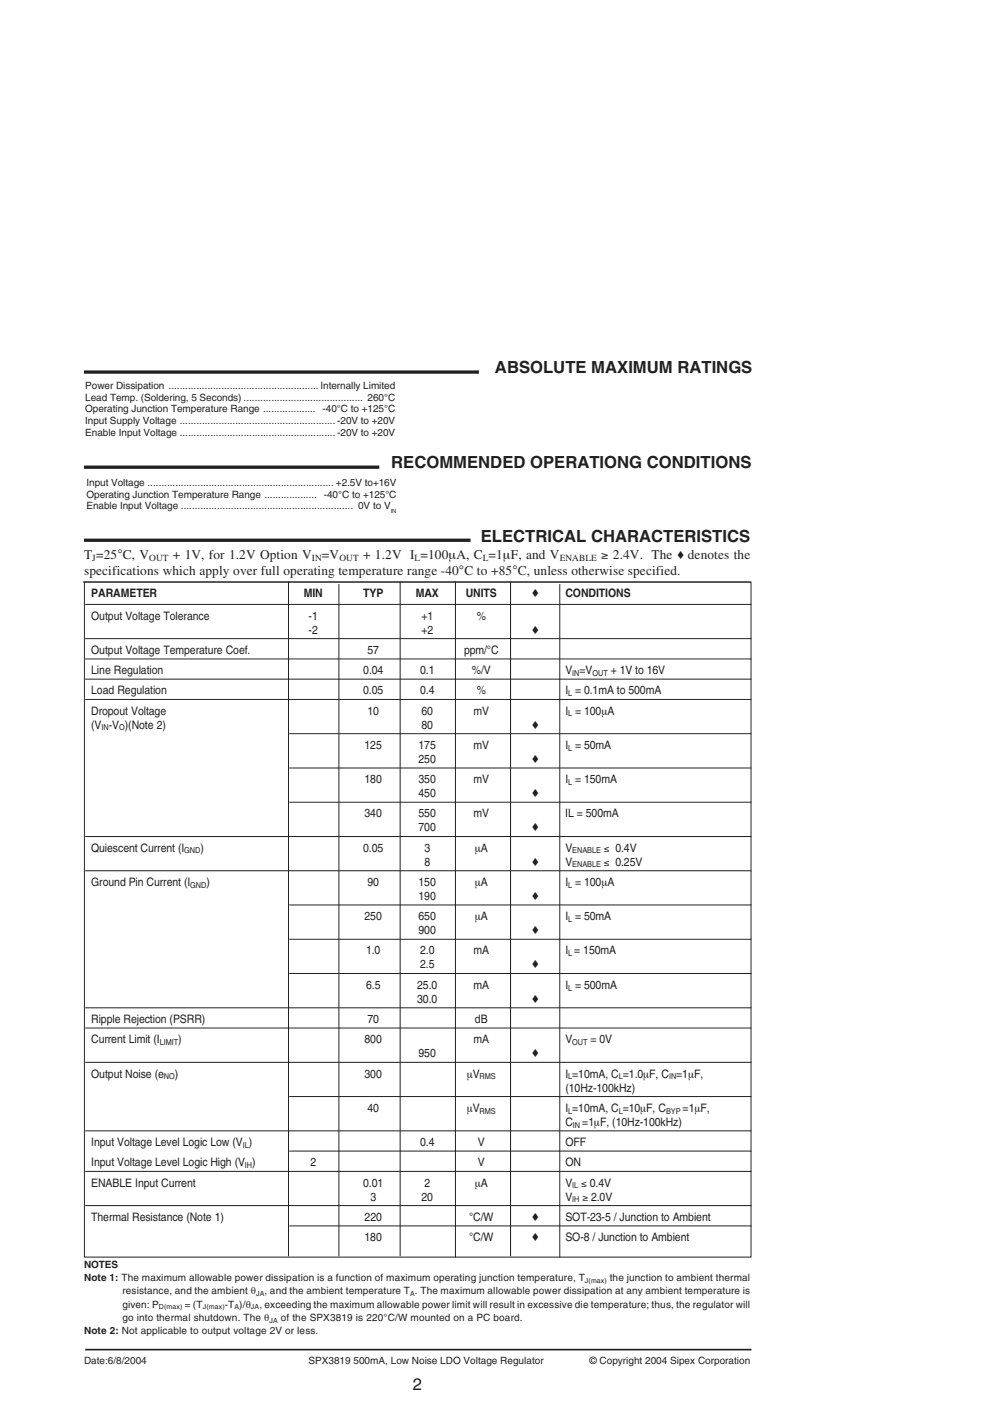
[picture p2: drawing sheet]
<svg xmlns="http://www.w3.org/2000/svg" width="210mm" height="297mm" viewBox="0 0 210 297" stroke-linecap="round" stroke-linejoin="round" font-family="sans-serif">
<defs><g id="words">
<g font-size="3.5" fill="#231f20">
<text x="104.7" y="78.9">ABSOLUTE MAXIMUM RATINGS</text>
<text x="82.8" y="99">RECOMMENDED OPERATIONG CONDITIONS</text>
<text x="101.7" y="114.6">ELECTRICAL CHARACTERISTICS</text>
<text x="87.3" y="294">2</text>
</g>
<g font-size="2.8" fill="#231f20">
<text x="17.8" y="118.3">T =25°C, V</text>
<text x="36.6" y="118.3">+ 1V, for 1.2V Option V</text>
<text x="68.1" y="118.3">=V</text>
<text x="76.8" y="118.3">+ 1.2V I =100µA, C =1µF, and V</text>
<text x="127.2" y="118.3">≥ 2.4V. The</text>
<text x="145.5" y="118.3">denotes the</text>
<text x="17.8" y="121.7">specifications which apply over full operating temperature range -40°C to +85°C, unless otherwise specified.</text>
</g>
<g font-size="2.5" fill="#231f20">
<text x="143.2" y="118.3">♦</text>
<text x="19.3" y="126.4">PARAMETER</text>
<text x="19.3" y="131.1">Output Voltage Tolerance</text>
<text x="64.3" y="126.4">MIN</text>
<text x="65.3" y="131.1">-1</text>
<text x="76.8" y="126.4">TYP</text>
<text x="88" y="126.4">MAX</text>
<text x="89.2" y="131.1">+1</text>
<text x="98.5" y="126.4">UNITS</text>
<text x="100.9" y="131.1">%</text>
<text x="112.4" y="126.4">♦</text>
<text x="119.6" y="126.4">CONDITIONS</text>
<text x="65.3" y="134">-2</text>
<text x="89.2" y="134">+2</text>
<text x="112.4" y="134">♦</text>
<text x="19.3" y="138.3">Output Voltage Temperature Coef.</text>
<text x="19.3" y="142.6">Line Regulation</text>
<text x="76.9" y="142.6">0.04</text>
<text x="77.8" y="138.3">57</text>
<text x="88.9" y="142.6">0.1</text>
<text x="98.2" y="138.3">ppm/°C</text>
<text x="99.8" y="142.6">%/V</text>
<text x="119.6" y="142.6">V =V</text>
<text x="129.2" y="142.6">+ 1V to 16V</text>
<text x="19.3" y="146.9">Load Regulation</text>
<text x="76.9" y="146.9">0.05</text>
<text x="88.9" y="146.9">0.4</text>
<text x="100.9" y="146.9">%</text>
<text x="119.6" y="146.9">I = 0.1mA to 500mA</text>
<text x="19.3" y="154.1">(V -V )(Note 2)</text>
<text x="19.3" y="151.2">Dropout Voltage</text>
<text x="77.7" y="151.2">10</text>
<text x="89.2" y="151.2">60</text>
<text x="89.2" y="154.1">80</text>
<text x="100.2" y="151.2">mV</text>
<text x="112.4" y="154.1">♦</text>
<text x="119.6" y="151.2">I = 100µA</text>
<text x="77.1" y="158.4">125</text>
<text x="88.6" y="158.4">175</text>
<text x="88.6" y="161.4">250</text>
<text x="100.2" y="158.4">mV</text>
<text x="112.4" y="161.4">♦</text>
<text x="119.6" y="158.4">I = 50mA</text>
<text x="77.1" y="165.7">180</text>
<text x="88.6" y="165.7">350</text>
<text x="100.2" y="165.7">mV</text>
<text x="119.6" y="165.7">I = 150mA</text>
<text x="77.1" y="172.9">340</text>
<text x="88.6" y="172.9">550</text>
<text x="88.6" y="168.6">450</text>
<text x="100.2" y="172.9">mV</text>
<text x="112.4" y="168.6">♦</text>
<text x="119.6" y="172.9">IL = 500mA</text>
<text x="88.6" y="175.9">700</text>
<text x="112.4" y="175.9">♦</text>
<text x="19.3" y="180.2">Quiescent Current (I</text>
<text x="42.4" y="180.2">)</text>
<text x="76.8" y="180.2">0.05</text>
<text x="89.8" y="183.1">8</text>
<text x="89.8" y="180.2">3</text>
<text x="100.5" y="180.2">µA</text>
<text x="112.4" y="183.1">♦</text>
<text x="119.6" y="180.2">V</text>
<text x="119.6" y="183.1">V</text>
<text x="127.8" y="180.2">≤ 0.4V</text>
<text x="127.8" y="183.1">≤ 0.25V</text>
<text x="19.3" y="187.4">Ground Pin Current (I</text>
<text x="43.7" y="187.4">)</text>
<text x="77.7" y="187.4">90</text>
<text x="88.6" y="187.4">150</text>
<text x="88.6" y="190.4">190</text>
<text x="100.5" y="187.4">µA</text>
<text x="112.4" y="190.4">♦</text>
<text x="119.6" y="187.4">I = 100µA</text>
<text x="77.1" y="194.7">250</text>
<text x="88.6" y="197.6">900</text>
<text x="88.6" y="194.7">650</text>
<text x="100.5" y="194.7">µA</text>
<text x="112.4" y="197.6">♦</text>
<text x="119.6" y="194.7">I = 50mA</text>
<text x="77.4" y="201.9">1.0</text>
<text x="88.9" y="201.9">2.0</text>
<text x="100.2" y="201.9">mA</text>
<text x="119.6" y="201.9">I = 150mA</text>
<text x="77.4" y="209.2">6.5</text>
<text x="88.3" y="209.2">25.0</text>
<text x="88.9" y="204.9">2.5</text>
<text x="100.2" y="209.2">mA</text>
<text x="112.4" y="204.9">♦</text>
<text x="119.6" y="209.2">I = 500mA</text>
<text x="88.3" y="212.1">30.0</text>
<text x="112.4" y="212.1">♦</text>
<text x="19.3" y="216.4">Ripple Rejection (PSRR)</text>
<text x="19.3" y="220.7">Current Limit (I</text>
<text x="37.7" y="220.7">)</text>
<text x="77.1" y="220.7">800</text>
<text x="77.7" y="216.4">70</text>
<text x="100.2" y="220.7">mA</text>
<text x="100.5" y="216.4">dB</text>
<text x="119.6" y="220.7">V</text>
<text x="124.9" y="220.7">= 0V</text>
<text x="19.3" y="228">Output Noise (e</text>
<text x="37" y="228">)</text>
<text x="77.1" y="228">300</text>
<text x="88.6" y="223.7">950</text>
<text x="98.8" y="228">µV</text>
<text x="112.4" y="223.7">♦</text>
<text x="119.6" y="228">I =10mA, C =1.0µF, C =1µF,</text>
<text x="119.6" y="230.9">(10Hz-100kHz)</text>
<text x="77.7" y="235.2">40</text>
<text x="98.8" y="235.2">µV</text>
<text x="119.6" y="235.2">I =10mA, C =10µF, C</text>
<text x="119.6" y="238.2">C</text>
<text x="123.2" y="238.2">=1µF, (10Hz-100kHz)</text>
<text x="144.4" y="235.2">=1µF,</text>
<text x="19.3" y="242.5">Input Voltage Level Logic Low (V )</text>
<text x="88.9" y="242.5">0.4</text>
<text x="101.1" y="242.5">V</text>
<text x="119.6" y="242.5">OFF</text>
<text x="19.3" y="246.7">Input Voltage Level Logic High (V )</text>
<text x="19.3" y="251">ENABLE Input Current</text>
<text x="65.7" y="246.7">2</text>
<text x="76.8" y="251">0.01</text>
<text x="89.8" y="251">2</text>
<text x="100.5" y="251">µA</text>
<text x="101.1" y="246.7">V</text>
<text x="119.6" y="251">V</text>
<text x="119.6" y="246.7">ON</text>
<text x="123" y="251">≤ 0.4V</text>
<text x="78.4" y="254">3</text>
<text x="89.2" y="254">20</text>
<text x="119.6" y="254">V</text>
<text x="123.3" y="254">≥ 2.0V</text>
<text x="19.3" y="258.3">Thermal Resistance (Note 1)</text>
<text x="77.1" y="262.6">180</text>
<text x="77.1" y="258.3">220</text>
<text x="99.3" y="258.3">°C/W</text>
<text x="99.3" y="262.6">°C/W</text>
<text x="112.4" y="258.3">♦</text>
<text x="112.4" y="262.6">♦</text>
<text x="119.6" y="258.3">SOT-23-5 / Junction to Ambient</text>
<text x="119.6" y="262.6">SO-8 / Junction to Ambient</text>
</g>
<g font-size="2.1" fill="#231f20">
<text x="18" y="82.3">Power Dissipation ...................................................... Internally Limited</text>
<text x="18" y="89.7">Input Supply Voltage ........................................................ -20V to +20V</text>
<text x="18" y="84.7">Lead Temp. (Soldering, 5 Seconds) ........................................... 260°C</text>
<text x="18" y="87.2">Operating Junction Temperature Range ................... -40°C to +125°C</text>
<text x="18" y="92.1">Enable Input Voltage ........................................................ -20V to +20V</text>
<text x="18.3" y="102.8">Input Voltage ................................................................... +2.5V to+16V</text>
<text x="18.3" y="105.3">Operating Junction Temperature Range ................... -40°C to +125°C</text>
<text x="18.3" y="107.7">Enable Input Voltage .............................................................. 0V to V</text>
<text x="17.8" y="268.2">NOTES</text>
<text x="17.8" y="271">Note 1: The maximum allowable power dissipation is a function of maximum operating junction temperature, T</text>
<text x="25.9" y="273.8">resistance, and the ambient θ</text>
<text x="56" y="273.8">, and the ambient temperature T . The maximum allowable power dissipation at any ambient temperature is</text>
<text x="129" y="271">the junction to ambient thermal</text>
<text x="25.9" y="276.7">given: P</text>
<text x="25.9" y="279.5">go into thermal shutdown. The θ</text>
<text x="39.1" y="276.7">= (T</text>
<text x="47.6" y="276.7">-T )/θ</text>
<text x="54.9" y="276.7">, exceeding the maximum allowable power limit will result in excessive die temperature; thus, the regulator will</text>
<text x="59.4" y="279.5">of the SPX3819 is 220°C/W mounted on a PC board.</text>
<text x="17.8" y="282.3">Note 2: Not applicable to output voltage 2V or less.</text>
<text x="17.8" y="288.7">Date:6/8/2004</text>
<text x="65.3" y="288.7">SPX3819 500mA, Low Noise LDO Voltage Regulator</text>
<text x="124.7" y="288.7">© Copyright 2004 Sipex Corporation</text>
</g>
<g font-size="2" fill="#231f20">
<text x="19.5" y="118.7">J</text>
<text x="31.6" y="118.7">OUT</text>
<text x="66" y="118.7">IN</text>
<text x="71.8" y="118.7">OUT</text>
<text x="87.7" y="118.7">L</text>
<text x="102.2" y="118.7">L</text>
<text x="118.4" y="118.7">ENABLE</text>
</g>
<g font-size="1.7" fill="#231f20">
<text x="121.1" y="143">IN</text>
<text x="125.4" y="143">OUT</text>
<text x="120.2" y="147.3">L</text>
<text x="21.5" y="154.5">IN</text>
<text x="25.2" y="154.5">O</text>
<text x="120.2" y="151.6">L</text>
<text x="120.2" y="158.8">L</text>
<text x="120.2" y="166.1">L</text>
<text x="39" y="180.6">GND</text>
<text x="121.1" y="180.6">ENABLE</text>
<text x="121.1" y="183.5">ENABLE</text>
<text x="40.3" y="187.8">GND</text>
<text x="120.2" y="187.8">L</text>
<text x="120.2" y="195.1">L</text>
<text x="120.2" y="202.3">L</text>
<text x="120.2" y="209.6">L</text>
<text x="33.8" y="221.1">LIMIT</text>
<text x="121.1" y="221.1">OUT</text>
<text x="34.7" y="228.3">NO</text>
<text x="101.5" y="228.3">RMS</text>
<text x="120.2" y="228.3">L</text>
<text x="130.9" y="228.3">L</text>
<text x="141.6" y="228.3">IN</text>
<text x="101.5" y="235.6">RMS</text>
<text x="120.2" y="235.6">L</text>
<text x="121.2" y="238.6">IN</text>
<text x="130.9" y="235.6">L</text>
<text x="140.9" y="235.6">BYP</text>
<text x="51.4" y="242.8">IL</text>
<text x="51.8" y="247.1">IH</text>
<text x="121.1" y="251.4">IL</text>
<text x="121.1" y="254.4">IH</text>
</g>
<g font-size="1.5" fill="#231f20">
<text x="54.2" y="274.2">JA</text>
<text x="86.8" y="274.2">A</text>
<text x="123.8" y="271.3">J(max)</text>
<text x="33.6" y="277">D(max)</text>
<text x="42.9" y="277">J(max)</text>
<text x="49.6" y="277">A</text>
<text x="53.1" y="277">JA</text>
<text x="57" y="279.8">JA</text>
</g>
<text font-size="1.2" fill="#231f20" x="82.7" y="108.4">IN</text>
</g></defs>
<path d="M18 285.5h141" fill="none" stroke="#231f20" stroke-width=".36"/>
<g fill="none" stroke="#231f20" stroke-width=".21">
<path d="M17.5 123.1h141.2M17.9 123.1h141v142.9h-141zM18 127.9h141M18 135.1h141M18 139.4h141M61 123v142.8M71.7 123.6v142.2M84.7 123v142.8M96.4 123v143.1M108 123v142.8M118.4 123.6v142.5M18 143.7h141"/>
<path d="M18 148h141M61.2 155.2h97.8M18 177h141M61.2 162.5h97.8M61.2 169.7h97.8M18 184.2h141M61.2 191.5h97.8M61.2 198.7h97.8M18 213.2h141M18 217.5h141M61.2 206h97.8M18 224.8h141"/>
<path d="M18 239.3h141M61.2 232h97.8M18 247.8h141M18 255.1h141M61.2 243.5h97.8M61.2 259.4h97.8"/>
</g>
<path d="M17.8 78.7h83.5M17.8 98.8h62.5M17.8 114.3h81.8" fill="none" stroke="#231f20" stroke-width=".7" stroke-linecap="butt"/>
<use href="#words"/>
</svg>
